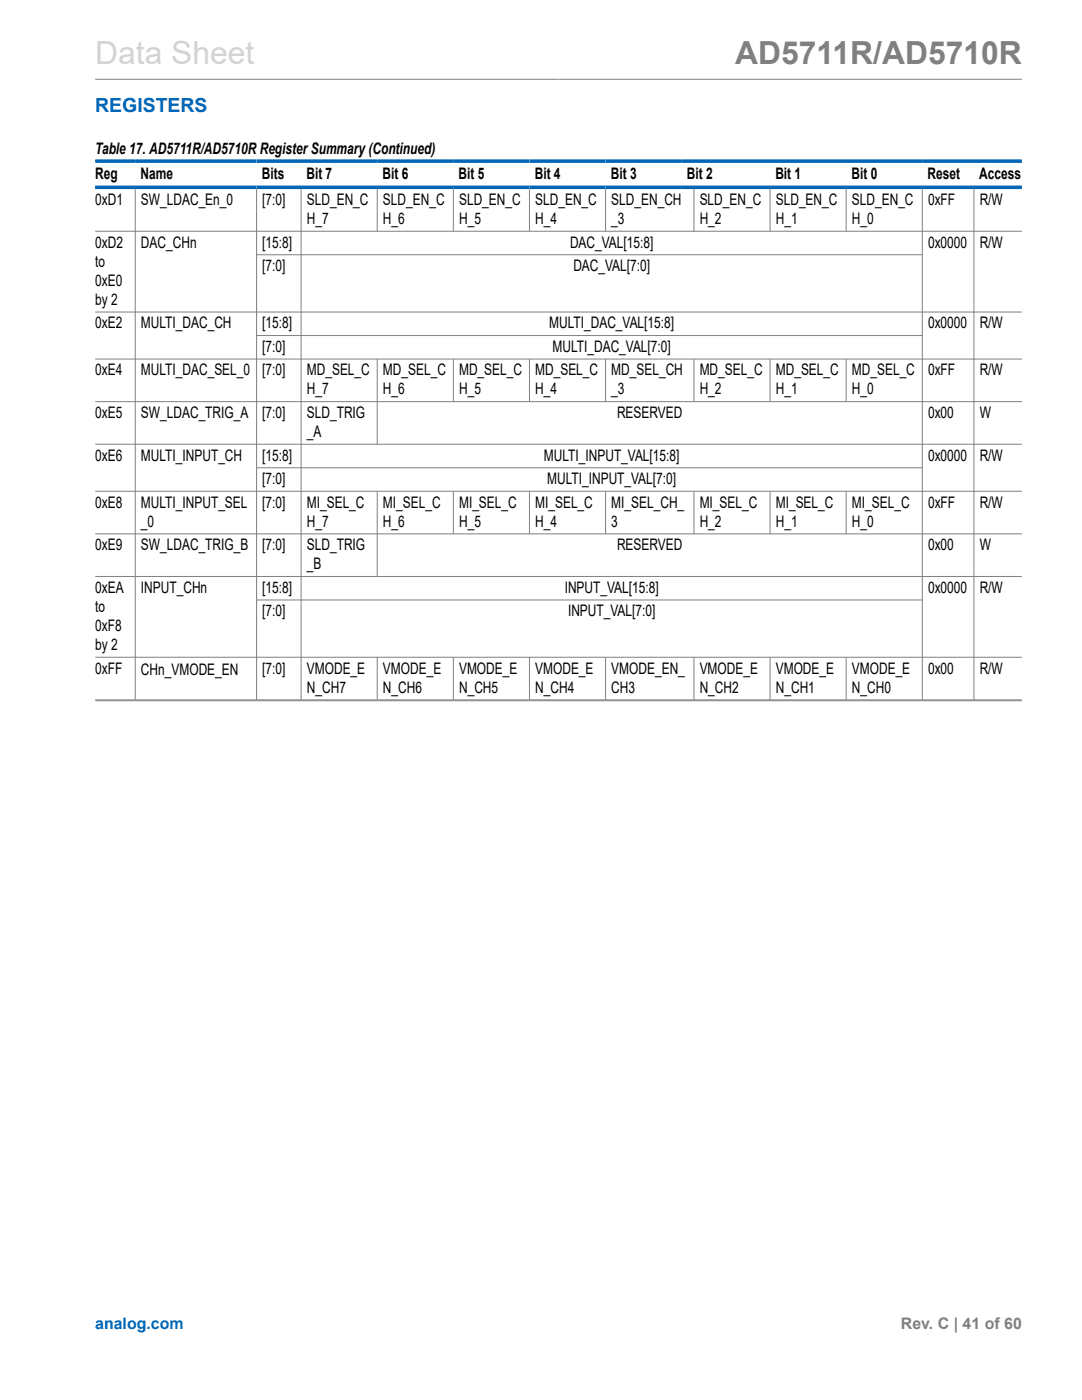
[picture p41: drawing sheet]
<svg xmlns="http://www.w3.org/2000/svg" width="216mm" height="279mm" viewBox="0 0 216 279" stroke-linecap="round" stroke-linejoin="round" font-family="sans-serif">
<defs><g id="words">
<text font-size="6.3" fill="#d3d3d3" x="19" y="12.7">Data Sheet</text>
<text font-size="6.3" fill="#808080" x="146.7" y="12.7">AD5711R/AD5710R</text>
<text font-size="3.9" fill="#0067b8" x="19" y="22.3">REGISTERS</text>
<g font-size="3.2">
<text x="19" y="30.8">Table 17. AD5711R/AD5710R Register Summary(Continued)</text>
<text x="19" y="35.7">Reg</text>
<text x="28" y="35.7">Name</text>
<text x="52.3" y="35.7">Bits</text>
<text x="61.1" y="35.7">Bit 7</text>
<text x="76.3" y="35.7">Bit 6</text>
<text x="91.5" y="35.7">Bit 5</text>
<text x="106.7" y="35.7">Bit 4</text>
<text x="121.9" y="35.7">Bit 3</text>
<text x="137.1" y="35.7">Bit 2</text>
<text x="154.7" y="35.7">Bit 1</text>
<text x="169.9" y="35.7">Bit 0</text>
<text x="185.1" y="35.7">Reset</text>
<text x="195.4" y="35.7">Access</text>
<text x="19" y="40.9">0xD1</text>
<text x="28.1" y="40.9">SW_LDAC_En_0</text>
<text x="52.3" y="40.9">[7:0]</text>
<text x="61.2" y="40.9">SLD_EN_C</text>
<text x="76.4" y="40.9">SLD_EN_C</text>
<text x="91.6" y="40.9">SLD_EN_C</text>
<text x="106.8" y="40.9">SLD_EN_C</text>
<text x="122" y="40.9">SLD_EN_CH</text>
<text x="139.6" y="40.9">SLD_EN_C</text>
<text x="154.8" y="40.9">SLD_EN_C</text>
<text x="170" y="40.9">SLD_EN_C</text>
<text x="185.2" y="40.9">0xFF</text>
<text x="195.5" y="40.9">R/W</text>
<text x="61.2" y="44.7">H_7</text>
<text x="76.4" y="44.7">H_6</text>
<text x="91.6" y="44.7">H_5</text>
<text x="106.8" y="44.7">H_4</text>
<text x="122" y="44.7">_3</text>
<text x="139.6" y="44.7">H_2</text>
<text x="154.8" y="44.7">H_1</text>
<text x="170" y="44.7">H_0</text>
<text x="19" y="49.4">0xD2</text>
<text x="19" y="53.2">to</text>
<text x="28.1" y="49.4">DAC_CHn</text>
<text x="52.3" y="49.4">[15:8]</text>
<text x="113.7" y="49.4">DAC_VAL[15:8]</text>
<text x="185.2" y="49.4">0x0000</text>
<text x="195.5" y="49.4">R/W</text>
<text x="19" y="57">0xE0</text>
<text x="52.3" y="54.1">[7:0]</text>
<text x="114.4" y="54.1">DAC_VAL[7:0]</text>
<text x="19" y="60.8">by 2</text>
<text x="19" y="65.5">0xE2</text>
<text x="28.1" y="65.5">MULTI_DAC_CH</text>
<text x="52.3" y="65.5">[15:8]</text>
<text x="109.6" y="65.5">MULTI_DAC_VAL[15:8]</text>
<text x="185.2" y="65.5">0x0000</text>
<text x="195.5" y="65.5">R/W</text>
<text x="52.3" y="70.2">[7:0]</text>
<text x="110.3" y="70.2">MULTI_DAC_VAL[7:0]</text>
<text x="19" y="74.9">0xE4</text>
<text x="28.1" y="74.9">MULTI_DAC_SEL_0</text>
<text x="52.3" y="74.9">[7:0]</text>
<text x="61.2" y="74.9">MD_SEL_C</text>
<text x="76.4" y="74.9">MD_SEL_C</text>
<text x="91.6" y="74.9">MD_SEL_C</text>
<text x="106.8" y="74.9">MD_SEL_C</text>
<text x="122" y="74.9">MD_SEL_CH</text>
<text x="139.6" y="74.9">MD_SEL_C</text>
<text x="154.8" y="74.9">MD_SEL_C</text>
<text x="170" y="74.9">MD_SEL_C</text>
<text x="185.2" y="74.9">0xFF</text>
<text x="195.5" y="74.9">R/W</text>
<text x="19" y="83.4">0xE5</text>
<text x="28.1" y="83.4">SW_LDAC_TRIG_A</text>
<text x="52.3" y="83.4">[7:0]</text>
<text x="61.2" y="78.7">H_7</text>
<text x="61.2" y="83.4">SLD_TRIG</text>
<text x="76.4" y="78.7">H_6</text>
<text x="91.6" y="78.7">H_5</text>
<text x="106.8" y="78.7">H_4</text>
<text x="122" y="78.7">_3</text>
<text x="123.1" y="83.4">RESERVED</text>
<text x="139.6" y="78.7">H_2</text>
<text x="154.8" y="78.7">H_1</text>
<text x="170" y="78.7">H_0</text>
<text x="185.2" y="83.4">0x00</text>
<text x="195.5" y="83.4">W</text>
<text x="61.2" y="87.2">_A</text>
<text x="19" y="91.9">0xE6</text>
<text x="28.1" y="91.9">MULTI_INPUT_CH</text>
<text x="52.3" y="91.9">[15:8]</text>
<text x="108.5" y="91.9">MULTI_INPUT_VAL[15:8]</text>
<text x="185.2" y="91.9">0x0000</text>
<text x="195.5" y="91.9">R/W</text>
<text x="19" y="101.3">0xE8</text>
<text x="28.1" y="101.3">MULTI_INPUT_SEL</text>
<text x="52.3" y="96.6">[7:0]</text>
<text x="52.3" y="101.3">[7:0]</text>
<text x="61.2" y="101.3">MI_SEL_C</text>
<text x="76.4" y="101.3">MI_SEL_C</text>
<text x="91.6" y="101.3">MI_SEL_C</text>
<text x="106.8" y="101.3">MI_SEL_C</text>
<text x="109.2" y="96.6">MULTI_INPUT_VAL[7:0]</text>
<text x="122" y="101.3">MI_SEL_CH_</text>
<text x="139.6" y="101.3">MI_SEL_C</text>
<text x="154.8" y="101.3">MI_SEL_C</text>
<text x="170" y="101.3">MI_SEL_C</text>
<text x="185.2" y="101.3">0xFF</text>
<text x="195.5" y="101.3">R/W</text>
<text x="28.1" y="105.1">_0</text>
<text x="61.2" y="105.1">H_7</text>
<text x="76.4" y="105.1">H_6</text>
<text x="91.6" y="105.1">H_5</text>
<text x="106.8" y="105.1">H_4</text>
<text x="122" y="105.1">3</text>
<text x="139.6" y="105.1">H_2</text>
<text x="154.8" y="105.1">H_1</text>
<text x="170" y="105.1">H_0</text>
<text x="19" y="109.8">0xE9</text>
<text x="28.1" y="109.8">SW_LDAC_TRIG_B</text>
<text x="52.3" y="109.8">[7:0]</text>
<text x="61.2" y="113.6">_B</text>
<text x="61.2" y="109.8">SLD_TRIG</text>
<text x="123.1" y="109.8">RESERVED</text>
<text x="185.2" y="109.8">0x00</text>
<text x="195.5" y="109.8">W</text>
<text x="19" y="118.3">0xEA</text>
<text x="28.1" y="118.3">INPUT_CHn</text>
<text x="52.3" y="118.3">[15:8]</text>
<text x="112.7" y="118.3">INPUT_VAL[15:8]</text>
<text x="185.2" y="118.3">0x0000</text>
<text x="195.5" y="118.3">R/W</text>
<text x="19" y="122.1">to</text>
<text x="19" y="125.9">0xF8</text>
<text x="52.3" y="123">[7:0]</text>
<text x="113.3" y="123">INPUT_VAL[7:0]</text>
<text x="19" y="129.7">by 2</text>
<text x="19" y="134.4">0xFF</text>
<text x="28.1" y="134.6">CHn_VMODE_EN</text>
<text x="52.3" y="134.4">[7:0]</text>
<text x="61.2" y="134.4">VMODE_E</text>
<text x="76.4" y="134.4">VMODE_E</text>
<text x="91.6" y="134.4">VMODE_E</text>
<text x="106.8" y="134.4">VMODE_E</text>
<text x="122" y="134.4">VMODE_EN_</text>
<text x="139.6" y="134.4">VMODE_E</text>
<text x="154.8" y="134.4">VMODE_E</text>
<text x="170" y="134.4">VMODE_E</text>
<text x="185.2" y="134.4">0x00</text>
<text x="195.5" y="134.4">R/W</text>
<text x="61.2" y="138.2">N_CH7</text>
<text x="76.4" y="138.2">N_CH6</text>
<text x="91.6" y="138.2">N_CH5</text>
<text x="106.8" y="138.2">N_CH4</text>
<text x="122" y="138.2">CH3</text>
<text x="139.6" y="138.2">N_CH2</text>
<text x="154.8" y="138.2">N_CH1</text>
<text x="170" y="138.2">N_CH0</text>
</g>
<text font-size="3.2" fill="#0067b8" x="19" y="265.3">analog.com</text>
<text font-size="3.2" fill="#808080" x="179.8" y="265.3">Rev. C | 41 of 60</text>
</g></defs>
<g fill="none" stroke="#808080" stroke-width=".2">
<path d="M19 15.8h184.9M27 37.7v102.1M51.2 37.7v102.1M60.1 37.7v102.1M75.3 37.7v8.5M90.5 37.7v8.5M105.6 37.7v8.5M120.8 37.7v8.5M138.5 37.7v8.5M153.7 37.7v8.5M168.8 37.7v8.5M184 37.7v102.1"/>
<path d="M194.3 37.7v102.1M19 46.2h184.9M51.2 50.8h132.9M19 62.3h184.9M19 71.7h184.9M51.2 67h132.9M75.3 71.7v17M90.5 71.7v8.5M105.6 71.7v8.5M120.8 71.7v8.5M138.5 71.7v8.5M153.7 71.7v8.5"/>
<path d="M168.8 71.7v8.5M19 80.2h184.9M19 88.7h184.9M19 98h184.9M51.2 93.4h132.9M75.3 98v17.1M90.5 98v8.6M105.6 98v8.6M120.8 98v8.6M138.5 98v8.6M153.7 98v8.6M168.8 98v8.6"/>
<path d="M19 106.5h184.9M19 115h184.9M51.2 119.7h132.9M19 131.2h184.9M19 139.7h184.9M19 139.8h184.9M75.3 131.2v8.6M90.5 131.2v8.6M105.6 131.2v8.6M120.8 131.2v8.6M138.5 131.2v8.6M153.7 131.2v8.6"/>
<path d="M168.8 131.2v8.6"/>
</g>
<path d="M19 32.2h184.9M19 37.4h184.9" fill="none" stroke="#0067b8" stroke-width=".71"/>
<use href="#words"/>
</svg>
